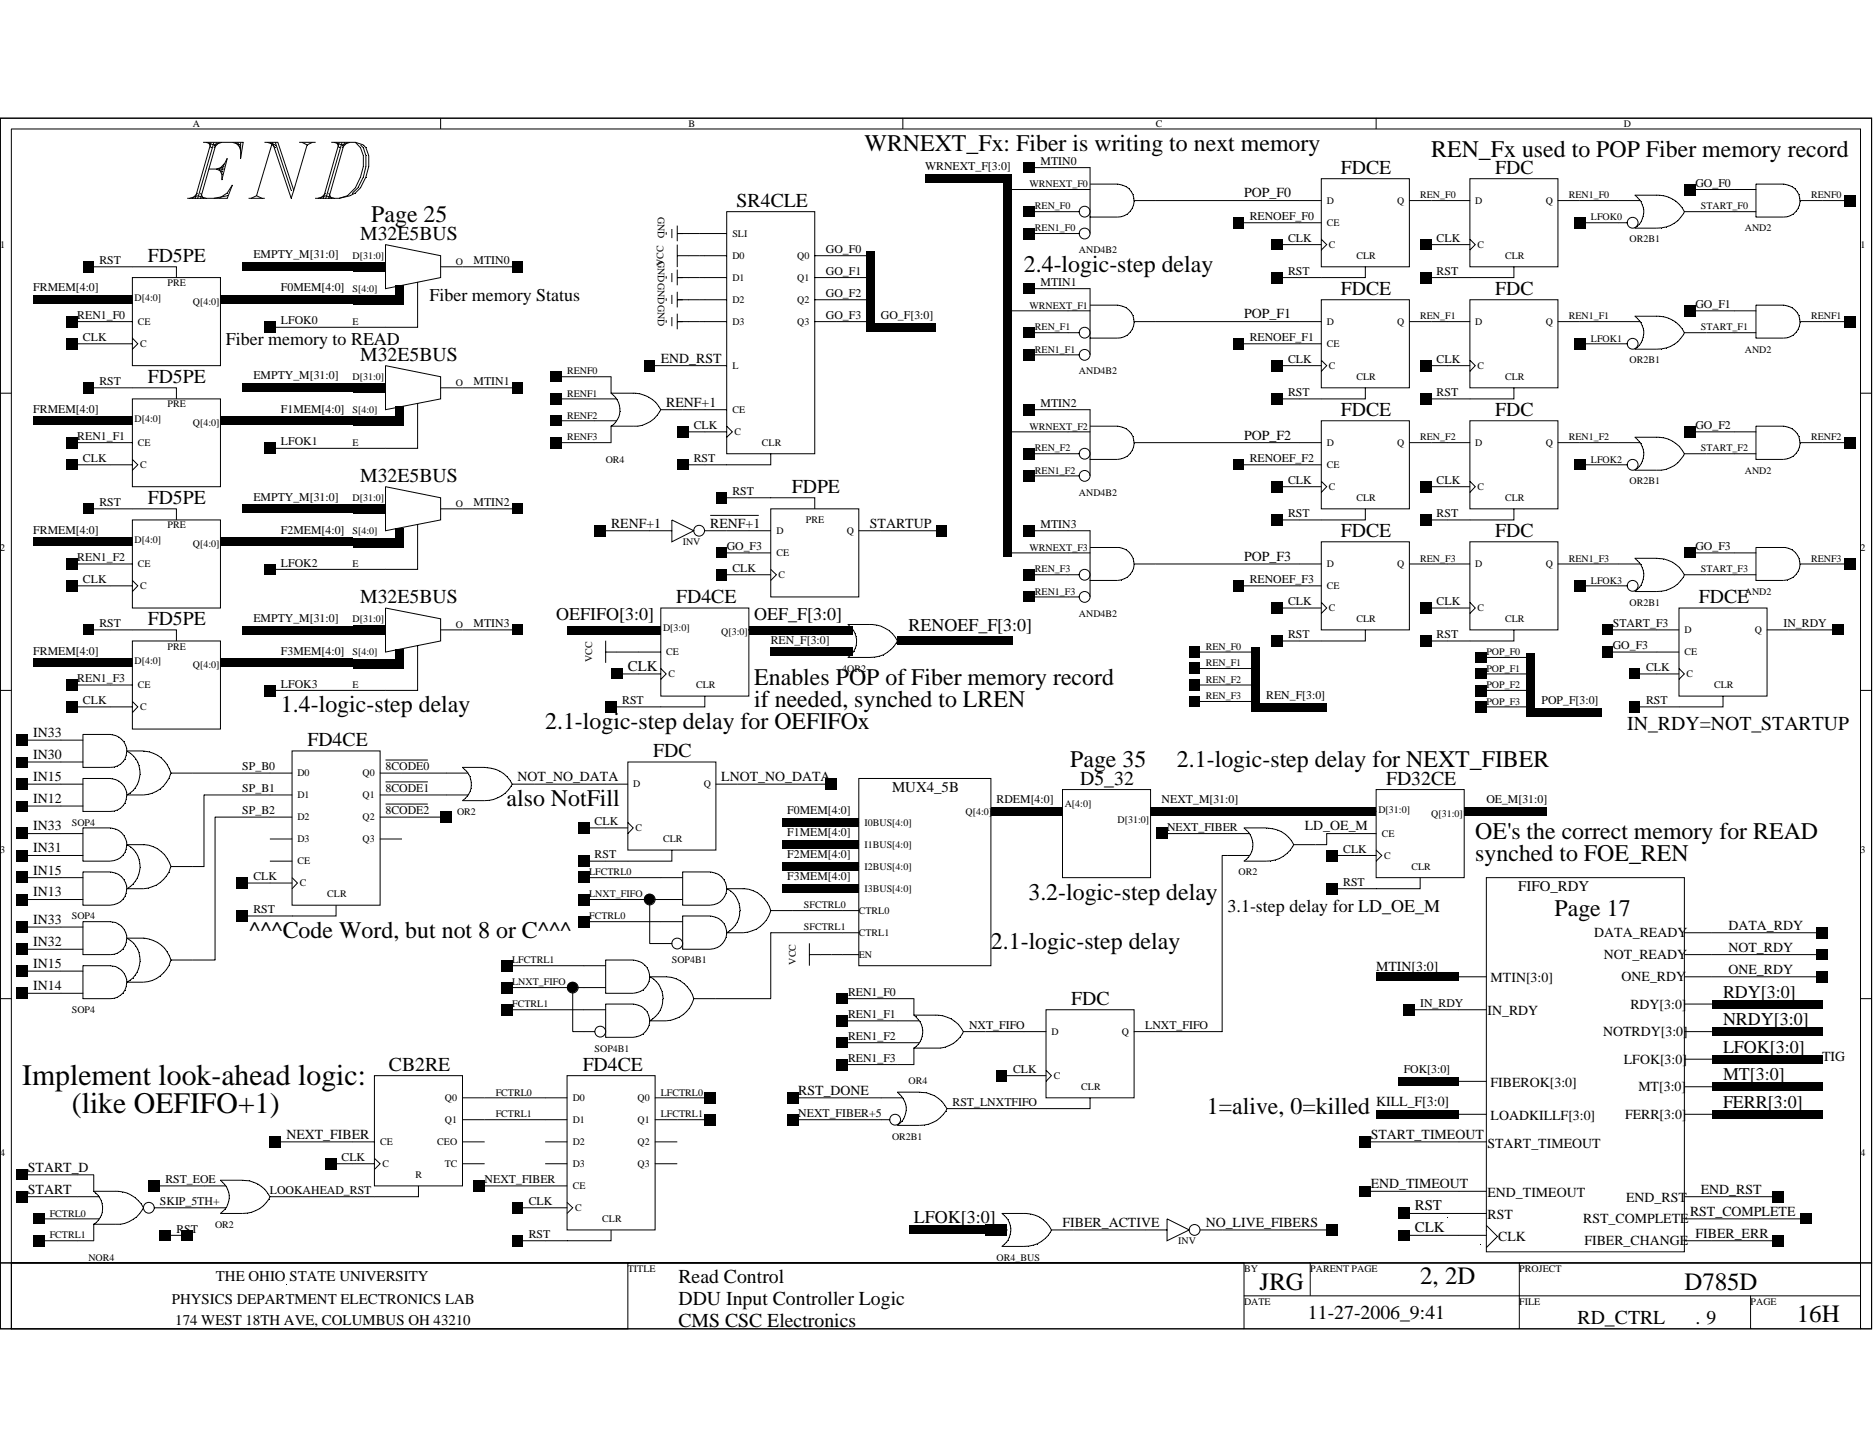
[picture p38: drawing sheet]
<svg xmlns="http://www.w3.org/2000/svg" width="279mm" height="216mm" viewBox="0 0 279 216" stroke-linecap="round" stroke-linejoin="round" font-family="sans-serif">
<defs><g id="words">
<g font-size="4.4">
<text x="3.3" y="161.7">Implement look-ahead logic:</text>
<text x="10.7" y="165.8">(like OEFIFO+1)</text>
</g>
<g font-size="3.7">
<text x="211.6" y="191.4">2, 2D</text>
<text x="187.7" y="192.2">JRG</text>
<text x="251" y="192.2">D785D</text>
<text x="267.8" y="196.9">16H</text>
</g>
<g font-size="3.6">
<text x="128.8" y="22.5">WRNEXT_Fx: Fiber is writing to next memory</text>
<text x="213.3" y="23.3">REN_Fx used to POP Fiber memory record</text>
<text x="55.3" y="33.1">Page 25</text>
<text x="152.6" y="40.5">2.4-logic-step delay</text>
<text x="41.9" y="106.1">1.4-logic-step delay</text>
<text x="112.4" y="105.3">if needed, synched to LREN</text>
<text x="112.4" y="102">Enables POP of Fiber memory record</text>
<text x="81.2" y="108.6">2.1-logic-step delay for OEFIFOx</text>
<text x="159.5" y="114.3">Page 35</text>
<text x="175.4" y="114.3">2.1-logic-step delay for NEXT_FIBER</text>
<text x="75.5" y="120.1">also NotFill</text>
<text x="219.8" y="125">OE's the correct memory for READ</text>
<text x="219.8" y="128.3">synched to FOE_REN</text>
<text x="153.2" y="134">3.2-logic-step delay</text>
<text x="231.6" y="136.5">Page 17</text>
<text x="37.1" y="139.7">^^^Code Word, but not 8 or C^^^</text>
<text x="147.7" y="141.4">2.1-logic-step delay</text>
<text x="179.8" y="166">1=alive, 0=killed</text>
</g>
<g font-size="2.9">
<text x="199.8" y="26">FDCE</text>
<text x="222.8" y="26">FDC</text>
<text x="53.7" y="35.8">M32E5BUS</text>
<text x="109.8" y="30.9">SR4CLE</text>
<text x="22" y="39.1">FD5PE</text>
<text x="199.8" y="44">FDCE</text>
<text x="222.8" y="44">FDC</text>
<text x="53.7" y="53.8">M32E5BUS</text>
<text x="22" y="57.1">FD5PE</text>
<text x="199.8" y="62">FDCE</text>
<text x="222.8" y="62">FDC</text>
<text x="53.7" y="71.8">M32E5BUS</text>
<text x="22" y="75.1">FD5PE</text>
<text x="118" y="73.5">FDPE</text>
<text x="199.8" y="80.1">FDCE</text>
<text x="222.8" y="80.1">FDC</text>
<text x="53.7" y="89.9">M32E5BUS</text>
<text x="100.8" y="89.9">FD4CE</text>
<text x="253.2" y="89.9">FDCE</text>
<text x="22" y="93.2">FD5PE</text>
<text x="45.8" y="111.2">FD4CE</text>
<text x="97.3" y="112.9">FDC</text>
<text x="242.5" y="108.8">IN_RDY=NOT_STARTUP</text>
<text x="161" y="117">D5_32</text>
<text x="206.5" y="117">FD32CE</text>
<text x="159.6" y="149.8">FDC</text>
<text x="58" y="159.6">CB2RE</text>
<text x="86.8" y="159.6">FD4CE</text>
<text x="101.1" y="191.1">Read Control</text>
<text x="101.1" y="194.4">DDU Input Controller Logic</text>
<text x="101.1" y="197.7">CMS CSC Electronics</text>
<text x="194.9" y="196.5">11-27-2006_9:41</text>
<text x="235.1" y="197.3">RD_CTRL</text>
<text x="252.6" y="197.3">. 9</text>
</g>
<g font-size="2.7">
<text x="64" y="44.8">Fiber memory Status</text>
<text x="33.7" y="51.4">Fiber memory to READ</text>
<text x="82.9" y="92.4">OEFIFO[3:0]</text>
<text x="112.4" y="92.4">OEF_F[3:0]</text>
<text x="135.4" y="94">RENOEF_F[3:0]</text>
<text x="182.9" y="135.8">3.1-step delay for LD_OE_M</text>
<text x="256.8" y="148.7">RDY[3:0]</text>
<text x="256.8" y="152.8">NRDY[3:0]</text>
<text x="256.8" y="156.8">LFOK[3:0]</text>
<text x="256.8" y="161">MT[3:0]</text>
<text x="256.8" y="165.1">FERR[3:0]</text>
<text x="136.2" y="182.3">LFOK[3:0]</text>
</g>
<g font-size="2.2">
<text x="93.6" y="99.9">CLK</text>
<text x="132.9" y="117.9">MUX4_5B</text>
<text x="226.2" y="132.7">FIFO_RDY</text>
<text x="210.8" y="180.3">RST</text>
<text x="210.8" y="183.6">CLK</text>
<text x="32.2" y="190.9">THE OHIO STATE UNIVERSITY</text>
<text x="25.6" y="194.2">PHYSICS DEPARTMENT ELECTRONICS LAB</text>
<text x="26.1" y="197.5">174 WEST 18TH AVE, COLUMBUS OH 43210</text>
</g>
<g font-size="2.1">
<text x="185.4" y="29.4">POP_F0</text>
<text x="185.4" y="47.5">POP_F1</text>
<text x="98.5" y="54">END_RST</text>
<text x="99.3" y="60.6">RENF+1</text>
<text x="185.4" y="65.5">POP_F2</text>
<text x="91.1" y="78.6">RENF+1</text>
<text x="105.8" y="78.6">RENF+1</text>
<text x="129.6" y="78.6">STARTUP</text>
<text x="185.4" y="83.6">POP_F3</text>
<text x="5" y="113.1">IN30</text>
<text x="5" y="109.8">IN33</text>
<text x="5" y="119.6">IN12</text>
<text x="5" y="116.4">IN15</text>
<text x="77.1" y="116.4">NOT_NO_DATA</text>
<text x="107.5" y="116.4">LNOT_NO_DATA</text>
<text x="5" y="123.7">IN33</text>
<text x="194.4" y="123.7">LD_OE_M</text>
<text x="5" y="130.3">IN15</text>
<text x="5" y="127">IN31</text>
<text x="5" y="133.6">IN13</text>
<text x="5" y="137.7">IN33</text>
<text x="5" y="141">IN32</text>
<text x="237.6" y="139.7">DATA_READY</text>
<text x="239" y="142.9">NOT_READY</text>
<text x="257.6" y="141.8">NOT_RDY</text>
<text x="257.6" y="138.5">DATA_RDY</text>
<text x="5" y="144.2">IN15</text>
<text x="5" y="147.5">IN14</text>
<text x="205.1" y="144.7">MTIN[3:0]</text>
<text x="222.1" y="146.4">MTIN[3:0]</text>
<text x="241.6" y="146.2">ONE_RDY</text>
<text x="257.6" y="145.1">ONE_RDY</text>
<text x="221.7" y="151.3">IN_RDY</text>
<text x="238.9" y="154.4">NOTRDY[3:0]</text>
<text x="243" y="150.3">RDY[3:0]</text>
<text x="222.1" y="162">FIBEROK[3:0]</text>
<text x="242" y="158.5">LFOK[3:0]</text>
<text x="271.5" y="158.2">TIG</text>
<text x="119" y="163.1">RST_DONE</text>
<text x="205.1" y="164.7">KILL_F[3:0]</text>
<text x="222.1" y="166.9">LOADKILLF[3:0]</text>
<text x="242.1" y="166.7">FERR[3:0]</text>
<text x="244.1" y="162.6">MT[3:0]</text>
<text x="42.7" y="169.7">NEXT_FIBER</text>
<text x="204.3" y="169.7">START_TIMEOUT</text>
<text x="221.7" y="171">START_TIMEOUT</text>
<text x="4.1" y="177.8">START</text>
<text x="4.1" y="174.6">START_D</text>
<text x="204.3" y="177">END_TIMEOUT</text>
<text x="221.7" y="178.4">END_TIMEOUT</text>
<text x="242.3" y="179">END_RST</text>
<text x="253.4" y="177.8">END_RST</text>
<text x="158.3" y="182.8">FIBER_ACTIVE</text>
<text x="179.7" y="182.8">NO_LIVE_FIBERS</text>
<text x="221.7" y="181.7">RST</text>
<text x="223.3" y="184.9">CLK</text>
<text x="235.9" y="182.3">RST_COMPLETE</text>
<text x="236.1" y="185.5">FIBER_CHANGE</text>
<text x="251.8" y="181.1">RST_COMPLETE</text>
<text x="252.6" y="184.4">FIBER_ERR</text>
</g>
<g font-size="1.8">
<text x="137.8" y="25.4">WRNEXT_F[3:0]</text>
<text x="155.1" y="24.6">MTIN0</text>
<text x="252.6" y="27.8">GO_F0</text>
<text x="186.2" y="32.8">RENOEF_F0</text>
<text x="14.8" y="39.3">RST</text>
<text x="37.8" y="38.5">EMPTY_M[31:0]</text>
<text x="70.6" y="39.3">MTIN0</text>
<text x="123.1" y="37.7">GO_F0</text>
<text x="123.1" y="40.9">GO_F1</text>
<text x="191.9" y="40.9">RST</text>
<text x="191.9" y="36">CLK</text>
<text x="214.1" y="40.9">RST</text>
<text x="214.1" y="36">CLK</text>
<text x="5" y="43.4">FRMEM[4:0]</text>
<text x="11.5" y="47.5">REN1_F0</text>
<text x="41.9" y="43.4">F0MEM[4:0]</text>
<text x="123.1" y="44.2">GO_F2</text>
<text x="123.1" y="47.5">GO_F3</text>
<text x="131.3" y="47.5">GO_F[3:0]</text>
<text x="155.1" y="42.6">MTIN1</text>
<text x="252.6" y="45.9">GO_F1</text>
<text x="12.4" y="50.8">CLK</text>
<text x="41.9" y="48.3">LFOK0</text>
<text x="186.2" y="50.8">RENOEF_F1</text>
<text x="14.8" y="57.4">RST</text>
<text x="37.8" y="56.5">EMPTY_M[31:0]</text>
<text x="70.6" y="57.4">MTIN1</text>
<text x="191.9" y="54.1">CLK</text>
<text x="191.9" y="59">RST</text>
<text x="214.1" y="59">RST</text>
<text x="214.1" y="54.1">CLK</text>
<text x="5" y="61.5">FRMEM[4:0]</text>
<text x="11.5" y="65.5">REN1_F1</text>
<text x="41.9" y="61.5">F1MEM[4:0]</text>
<text x="103.4" y="63.9">CLK</text>
<text x="155.1" y="60.6">MTIN2</text>
<text x="252.6" y="63.9">GO_F2</text>
<text x="12.4" y="68.8">CLK</text>
<text x="41.9" y="66.4">LFOK1</text>
<text x="103.4" y="68.8">RST</text>
<text x="186.2" y="68.8">RENOEF_F2</text>
<text x="14.8" y="75.4">RST</text>
<text x="37.8" y="74.6">EMPTY_M[31:0]</text>
<text x="70.6" y="75.4">MTIN2</text>
<text x="109.1" y="73.7">RST</text>
<text x="191.9" y="72.1">CLK</text>
<text x="191.9" y="77">RST</text>
<text x="214.1" y="77">RST</text>
<text x="214.1" y="72.1">CLK</text>
<text x="5" y="79.5">FRMEM[4:0]</text>
<text x="11.5" y="83.6">REN1_F2</text>
<text x="41.9" y="79.5">F2MEM[4:0]</text>
<text x="108.3" y="82">GO_F3</text>
<text x="155.1" y="78.7">MTIN3</text>
<text x="252.6" y="82">GO_F3</text>
<text x="12.4" y="86.9">CLK</text>
<text x="41.9" y="84.4">LFOK2</text>
<text x="109.1" y="85.2">CLK</text>
<text x="186.2" y="86.9">RENOEF_F3</text>
<text x="14.8" y="93.4">RST</text>
<text x="37.8" y="92.6">EMPTY_M[31:0]</text>
<text x="70.6" y="93.4">MTIN3</text>
<text x="114.9" y="95.9">REN_F[3:0]</text>
<text x="191.9" y="90.2">CLK</text>
<text x="191.9" y="95.1">RST</text>
<text x="214.1" y="90.2">CLK</text>
<text x="214.1" y="95.1">RST</text>
<text x="240.3" y="93.4">START_F3</text>
<text x="265.8" y="93.4">IN_RDY</text>
<text x="5" y="97.5">FRMEM[4:0]</text>
<text x="11.5" y="101.6">REN1_F3</text>
<text x="41.9" y="97.5">F3MEM[4:0]</text>
<text x="240.3" y="96.7">GO_F3</text>
<text x="245.3" y="100">CLK</text>
<text x="12.4" y="104.9">CLK</text>
<text x="41.9" y="102.4">LFOK3</text>
<text x="92.7" y="104.9">RST</text>
<text x="188.7" y="104.1">REN_F[3:0]</text>
<text x="229.7" y="104.9">POP_F[3:0]</text>
<text x="245.3" y="104.9">RST</text>
<text x="36.1" y="118">SP_B1</text>
<text x="36.1" y="114.8">SP_B0</text>
<text x="57.4" y="114.8">8CODE0</text>
<text x="57.4" y="118">8CODE1</text>
<text x="148.5" y="119.7">RDEM[4:0]</text>
<text x="173.1" y="119.7">NEXT_M[31:0]</text>
<text x="221.5" y="119.7">OE_M[31:0]</text>
<text x="36.1" y="121.3">SP_B2</text>
<text x="57.4" y="121.3">8CODE2</text>
<text x="88.6" y="122.9">CLK</text>
<text x="117.3" y="121.3">F0MEM[4:0]</text>
<text x="117.3" y="124.6">F1MEM[4:0]</text>
<text x="173.9" y="123.8">NEXT_FIBER</text>
<text x="37.8" y="131.1">CLK</text>
<text x="88.6" y="127.9">RST</text>
<text x="117.3" y="127.9">F2MEM[4:0]</text>
<text x="117.3" y="131.1">F3MEM[4:0]</text>
<text x="200.2" y="132">RST</text>
<text x="200.2" y="127">CLK</text>
<text x="37.8" y="136.1">RST</text>
<text x="126.4" y="148.4">REN1_F0</text>
<text x="126.4" y="151.7">REN1_F1</text>
<text x="126.4" y="154.9">REN1_F2</text>
<text x="144.4" y="153.3">NXT_FIFO</text>
<text x="170.6" y="153.3">LNXT_FIFO</text>
<text x="211.6" y="150">IN_RDY</text>
<text x="126.4" y="158.2">REN1_F3</text>
<text x="151" y="159.9">CLK</text>
<text x="209.2" y="159.9">FOK[3:0]</text>
<text x="119" y="166.4">NEXT_FIBER+5</text>
<text x="141.9" y="164.8">RST_LNXTFIFO</text>
<text x="50.9" y="173">CLK</text>
<text x="23.8" y="179.5">SKIP_5TH+</text>
<text x="24.6" y="176.3">RST_EOE</text>
<text x="40.2" y="177.9">LOOKAHEAD_RST</text>
<text x="72.2" y="176.3">NEXT_FIBER</text>
<text x="78.8" y="179.5">CLK</text>
<text x="26.3" y="183.6">RST</text>
<text x="78.8" y="184.4">RST</text>
</g>
<g font-size="1.5">
<text x="28.7" y="18.9">A</text>
<text x="102.6" y="18.9">B</text>
<text x="172.3" y="18.9">C</text>
<text x="242" y="18.9">D</text>
<text x="153.4" y="27.9">WRNEXT_F0</text>
<text x="211.6" y="29.5">REN_F0</text>
<text x="233.8" y="29.5">REN1_F0</text>
<text x="269.9" y="29.5">RENF0</text>
<text x="98" y="32.3" transform="rotate(90 98 32.3)">GND</text>
<text x="109.1" y="35.3">SLI</text>
<text x="154.2" y="34.5">REN1_F0</text>
<text x="154.2" y="31.2">REN_F0</text>
<text x="197.7" y="33.7">CE</text>
<text x="197.7" y="30.4">D</text>
<text x="208.2" y="30.4">Q</text>
<text x="219.8" y="30.4">D</text>
<text x="230.3" y="30.4">Q</text>
<text x="237.1" y="32.9">LFOK0</text>
<text x="253.4" y="31.2">START_F0</text>
<text x="260" y="34.5">AND2</text>
<text x="0" y="36.9">1</text>
<text x="52.5" y="38.6">D[31:0]</text>
<text x="67.9" y="39.4">O</text>
<text x="98" y="38.9" transform="rotate(90 98 38.9)">GNDGNDGND</text>
<text x="98.9" y="39.6" transform="rotate(-90 98.9 39.6)">VCC</text>
<text x="109.1" y="38.6">D0</text>
<text x="109.1" y="41.9">D1</text>
<text x="118.8" y="38.6">Q0</text>
<text x="118.8" y="41.9">Q1</text>
<text x="160.8" y="37.8">AND4B2</text>
<text x="198" y="36.9">C</text>
<text x="202.1" y="38.6">CLR</text>
<text x="220.2" y="36.9">C</text>
<text x="224.3" y="38.6">CLR</text>
<text x="242.8" y="36.1">OR2B1</text>
<text x="277.2" y="36.9">1</text>
<text x="20.1" y="44.8">D[4:0]</text>
<text x="25" y="42.7">PRE</text>
<text x="28.7" y="45.5">Q[4:0]</text>
<text x="52.5" y="43.5">S[4:0]</text>
<text x="109.1" y="45.1">D2</text>
<text x="118.8" y="45.1">Q2</text>
<text x="153.4" y="46">WRNEXT_F1</text>
<text x="211.6" y="47.6">REN_F1</text>
<text x="233.8" y="47.6">REN1_F1</text>
<text x="269.9" y="47.6">RENF1</text>
<text x="20.5" y="48.4">CE</text>
<text x="20.9" y="51.7">C</text>
<text x="52.5" y="48.4">E</text>
<text x="109.1" y="48.4">D3</text>
<text x="118.8" y="48.4">Q3</text>
<text x="154.2" y="49.2">REN_F1</text>
<text x="154.2" y="52.5">REN1_F1</text>
<text x="197.7" y="51.7">CE</text>
<text x="197.7" y="48.4">D</text>
<text x="208.2" y="48.4">Q</text>
<text x="219.8" y="48.4">D</text>
<text x="230.3" y="48.4">Q</text>
<text x="237.1" y="50.9">LFOK1</text>
<text x="253.4" y="49.2">START_F1</text>
<text x="260" y="52.5">AND2</text>
<text x="52.5" y="56.6">D[31:0]</text>
<text x="67.9" y="57.4">O</text>
<text x="84.5" y="55.8">RENF0</text>
<text x="84.5" y="59.1">RENF1</text>
<text x="109.1" y="55">L</text>
<text x="160.8" y="55.8">AND4B2</text>
<text x="198" y="55">C</text>
<text x="202.1" y="56.6">CLR</text>
<text x="220.2" y="55">C</text>
<text x="224.3" y="56.6">CLR</text>
<text x="242.8" y="54.1">OR2B1</text>
<text x="20.1" y="62.9">D[4:0]</text>
<text x="25" y="60.7">PRE</text>
<text x="28.7" y="63.5">Q[4:0]</text>
<text x="52.5" y="61.6">S[4:0]</text>
<text x="84.5" y="62.4">RENF2</text>
<text x="84.5" y="65.6">RENF3</text>
<text x="109.1" y="61.6">CE</text>
<text x="109.4" y="64.8">C</text>
<text x="153.4" y="64">WRNEXT_F2</text>
<text x="211.6" y="65.6">REN_F2</text>
<text x="233.8" y="65.6">REN1_F2</text>
<text x="269.9" y="65.6">RENF2</text>
<text x="20.5" y="66.5">CE</text>
<text x="20.9" y="69.7">C</text>
<text x="52.5" y="66.5">E</text>
<text x="90.3" y="68.9">OR4</text>
<text x="113.5" y="66.5">CLR</text>
<text x="154.2" y="67.3">REN_F2</text>
<text x="154.2" y="70.6">REN1_F2</text>
<text x="197.7" y="69.7">CE</text>
<text x="197.7" y="66.5">D</text>
<text x="208.2" y="66.5">Q</text>
<text x="219.8" y="66.5">D</text>
<text x="230.3" y="66.5">Q</text>
<text x="237.1" y="68.9">LFOK2</text>
<text x="253.4" y="67.3">START_F2</text>
<text x="260" y="70.6">AND2</text>
<text x="52.5" y="74.7">D[31:0]</text>
<text x="67.9" y="75.5">O</text>
<text x="120.1" y="77.9">PRE</text>
<text x="160.8" y="73.8">AND4B2</text>
<text x="198" y="73">C</text>
<text x="202.1" y="74.7">CLR</text>
<text x="220.2" y="73">C</text>
<text x="224.3" y="74.7">CLR</text>
<text x="242.8" y="72.2">OR2B1</text>
<text x="0" y="82">2</text>
<text x="20.1" y="80.9">D[4:0]</text>
<text x="25" y="78.7">PRE</text>
<text x="28.7" y="81.5">Q[4:0]</text>
<text x="52.5" y="79.6">S[4:0]</text>
<text x="101.7" y="81.2">INV</text>
<text x="115.7" y="79.6">D</text>
<text x="115.7" y="82.8">CE</text>
<text x="126.2" y="79.6">Q</text>
<text x="153.4" y="82">WRNEXT_F3</text>
<text x="211.6" y="83.7">REN_F3</text>
<text x="233.8" y="83.7">REN1_F3</text>
<text x="269.9" y="83.7">RENF3</text>
<text x="277.2" y="82">2</text>
<text x="20.5" y="84.5">CE</text>
<text x="20.9" y="87.8">C</text>
<text x="52.5" y="84.5">E</text>
<text x="116" y="86.1">C</text>
<text x="154.2" y="85.3">REN_F3</text>
<text x="154.2" y="88.6">REN1_F3</text>
<text x="197.7" y="87.8">CE</text>
<text x="197.7" y="84.5">D</text>
<text x="208.2" y="84.5">Q</text>
<text x="219.8" y="84.5">D</text>
<text x="230.3" y="84.5">Q</text>
<text x="237.1" y="87">LFOK3</text>
<text x="253.4" y="85.3">START_F3</text>
<text x="260" y="88.6">AND2</text>
<text x="52.5" y="92.7">D[31:0]</text>
<text x="67.9" y="93.5">O</text>
<text x="98.8" y="94">D[3:0]</text>
<text x="107.5" y="94.7">Q[3:0]</text>
<text x="160.8" y="91.9">AND4B2</text>
<text x="198" y="91.1">C</text>
<text x="202.1" y="92.7">CLR</text>
<text x="220.2" y="91.1">C</text>
<text x="224.3" y="92.7">CLR</text>
<text x="242.8" y="90.3">OR2B1</text>
<text x="251" y="94.3">D</text>
<text x="261.5" y="94.3">Q</text>
<text x="20.1" y="98.9">D[4:0]</text>
<text x="25" y="96.8">PRE</text>
<text x="28.7" y="99.6">Q[4:0]</text>
<text x="52.5" y="97.6">S[4:0]</text>
<text x="88.2" y="98.6" transform="rotate(-90 88.2 98.6)">VCC</text>
<text x="99.3" y="97.6">CE</text>
<text x="99.6" y="100.9">C</text>
<text x="125.5" y="100.1">4OR2</text>
<text x="179.7" y="96.8">REN_F0</text>
<text x="179.7" y="101.7">REN_F2</text>
<text x="179.7" y="99.3">REN_F1</text>
<text x="221.5" y="100.1">POP_F1</text>
<text x="221.5" y="97.6">POP_F0</text>
<text x="251" y="97.6">CE</text>
<text x="251.3" y="100.9">C</text>
<text x="20.5" y="102.5">CE</text>
<text x="20.9" y="105.8">C</text>
<text x="52.5" y="102.5">E</text>
<text x="103.7" y="102.5">CLR</text>
<text x="179.7" y="104.2">REN_F3</text>
<text x="221.5" y="105">POP_F3</text>
<text x="221.5" y="102.5">POP_F2</text>
<text x="255.4" y="102.5">CLR</text>
<text x="44.3" y="115.7">D0</text>
<text x="44.3" y="119">D1</text>
<text x="54" y="119">Q1</text>
<text x="54" y="115.7">Q0</text>
<text x="94.4" y="117.3">D</text>
<text x="104.9" y="117.3">Q</text>
<text x="10.7" y="123">SOP4</text>
<text x="44.3" y="125.5">D3</text>
<text x="44.3" y="122.2">D2</text>
<text x="54" y="122.2">Q2</text>
<text x="54" y="125.5">Q3</text>
<text x="68.1" y="121.4">OR2</text>
<text x="94.7" y="123.9">C</text>
<text x="98.8" y="125.5">CLR</text>
<text x="128.8" y="123">I0BUS[4:0]</text>
<text x="143.9" y="121.4">Q[4:0]</text>
<text x="158.7" y="120.3">A[4:0]</text>
<text x="166.5" y="122.6">D[31:0]</text>
<text x="205.4" y="121.1">D[31:0]</text>
<text x="205.9" y="124.7">CE</text>
<text x="213.3" y="121.8">Q[31:0]</text>
<text x="0" y="127.1">3</text>
<text x="44.3" y="128.8">CE</text>
<text x="87.8" y="130.4">LFCTRL0</text>
<text x="128.8" y="126.3">I1BUS[4:0]</text>
<text x="128.8" y="129.6">I2BUS[4:0]</text>
<text x="184.6" y="130.4">OR2</text>
<text x="206.2" y="128">C</text>
<text x="210.3" y="129.6">CLR</text>
<text x="277.2" y="127.1">3</text>
<text x="10.7" y="137">SOP4</text>
<text x="44.7" y="132.1">C</text>
<text x="48.8" y="133.7">CLR</text>
<text x="87.8" y="137">FCTRL0</text>
<text x="87.8" y="133.7">LNXT_FIFO</text>
<text x="119.8" y="135.3">SFCTRL0</text>
<text x="128" y="136.1">CTRL0</text>
<text x="128.8" y="132.9">I3BUS[4:0]</text>
<text x="76.3" y="143.6">LFCTRL1</text>
<text x="100.1" y="143.6">SOP4B1</text>
<text x="118.6" y="143.7" transform="rotate(-90 118.6 143.7)">VCC</text>
<text x="119.8" y="138.6">SFCTRL1</text>
<text x="128" y="139.4">CTRL1</text>
<text x="128" y="142.7">EN</text>
<text x="76.3" y="146.8">LNXT_FIFO</text>
<text x="10.7" y="150.9">SOP4</text>
<text x="76.3" y="150.1">FCTRL1</text>
<text x="156.7" y="154.2">D</text>
<text x="167.2" y="154.2">Q</text>
<text x="88.6" y="156.7">SOP4B1</text>
<text x="135.4" y="161.6">OR4</text>
<text x="157" y="160.8">C</text>
<text x="66.3" y="167.3">Q1</text>
<text x="66.3" y="164">Q0</text>
<text x="73.9" y="166.5">FCTRL1</text>
<text x="73.9" y="163.2">FCTRL0</text>
<text x="85.3" y="164">D0</text>
<text x="85.3" y="167.3">D1</text>
<text x="95" y="167.3">Q1</text>
<text x="95" y="164">Q0</text>
<text x="98.5" y="166.5">LFCTRL1</text>
<text x="98.5" y="163.2">LFCTRL0</text>
<text x="161.1" y="162.4">CLR</text>
<text x="0" y="172.3">4</text>
<text x="56.6" y="170.6">CE</text>
<text x="57" y="173.9">C</text>
<text x="65.2" y="170.6">CEO</text>
<text x="66.3" y="173.9">TC</text>
<text x="85.3" y="173.9">D3</text>
<text x="85.3" y="170.6">D2</text>
<text x="95" y="170.6">Q2</text>
<text x="95" y="173.9">Q3</text>
<text x="132.9" y="169.8">OR2B1</text>
<text x="277.2" y="172.3">4</text>
<text x="61.9" y="175.5">R</text>
<text x="85.3" y="177.2">CE</text>
<text x="7.4" y="184.5">FCTRL1</text>
<text x="7.4" y="181.3">FCTRL0</text>
<text x="32" y="182.9">OR2</text>
<text x="85.7" y="180.5">C</text>
<text x="89.7" y="182.1">CLR</text>
<text x="175.6" y="185.4">INV</text>
<text x="13.2" y="187.8">NOR4</text>
<text x="93.6" y="189.5">TITLE</text>
<text x="148.5" y="187.8">OR4_BUS</text>
<text x="185.4" y="189.5">BY</text>
<text x="195.2" y="189.5">PARENT PAGE</text>
<text x="226.4" y="189.5">PROJECT</text>
<text x="185.4" y="194.4">DATE</text>
<text x="226.4" y="194.4">FILE</text>
<text x="260.9" y="194.4">PAGE</text>
</g>
</g></defs>
<g fill="none" stroke="#000" stroke-width=".15">
<path d="M0 17.6h278.9v180.4h-278.9zM0 17.6h278.9v170.6h-278.9zM1.7 19.2h275.5M1.7 19.2v169M65.7 17.6v1.6M134.5 17.6v1.6M205.1 17.6v1.6M277.2 19.2v178.8h-275.5M13.2 39.8h6.6M19.7 39.8h6.6v1.6M27.9 29.5h6M28.3 29.5l1.2-.3 1.2 .3"/>
<path d="M29.5 28.7l-.8 .8M29.9 28.7l.4 .8M30.3 21.2h6M30.7 21.2l1.2 .4 1.2-.4M31.1 21.2l.4 .8M31.1 25.2h2.4M31.5 21.2l-2.4 8.3M31.9 21.2l-2.4 8.3M32.3 21.2l-2.4 8.3M32.7 29.5l1.2-.8 .7-1.1-.7 1.9M32.7 21.2l-.8 .8M33.1 26.8l.8-3.2-.8 1.6v1.6"/>
<path d="M33.4 24.8l-1.1 .4 .8 .4M33.4 24.4l-.7 .8 .4 .8M33.9 29.2l-2 .3M34.6 21.2l1.3 .4M35.1 21.2l.8 .8M35.4 21.2l.5 1.2M35.9 21.2v2.4M36.2 21.2l-.3 2.4M37 29.5h2.5M38.2 29.2l.8 .3M38.2 29.2l-.8 .3M39.4 21.2h2"/>
<path d="M39.8 21.2l1.2 .4M40.2 21.2l.8 .8M41 21.2l2.4 7.2M41.4 21.2l2.4 7.2M43.8 28.4l-.4 1.1-2.8-8.3-2.4 8M44.6 21.2h2.4M45 21.2l.8 .4M45.8 21.6l-2 6.8M46.6 21.2l-.8 .4M46.9 29.5h3.6M47.4 29.5l1.2-.3 1.2 .3M48.6 28.7l-.8 .8"/>
<path d="M49 28.7l.4 .8M49.4 21.2h3.6M49.8 21.2l1.2 .4 1.2-.4M50.2 21.2l.3 .8M50.5 21.2l-2.3 8.3M51 21.2l-2.4 8.3M51.4 21.2l-2.4 8.3M51.8 21.2l-.8 .8M52.5 39.8h5M53.7 21.6l.4 .4 .4 1.2v1.6M54.1 24.8v-1.6l-.4-1.2-.7-.8 1.1 .4 .4 .4 .4 1.2v1.6M54.1 24.8l-.4 1.6-.7 1.6-1.2 1.2-1.3 .3"/>
<path d="M54.5 24.8l-.4 1.6-.8 1.6-.8 .7M54.9 24.8l-.4 1.6a4.1 4.1 0 0 1-4 3.1M57.4 36.4l8.3 1.7v3.3l-8.3 1.6zM65.6 39.8h11.6M99.3 34.6v.4M100.1 34.1v1.4M100.9 38.1h7.4M100.9 34.8h7.4M100.9 33.6v2.3M100.9 36.4v3.4M108.3 31.5h13.1v36.1h-13.1zM121.4 38.1h8.3"/>
<path d="M150.1 28.2h12.4M153.4 34.8h7.4M153.4 31.5h7.4M153.4 25h9.1M162.4 27.4h4.2M162.4 24.9v9.9M166.5 27.4a2.46 2.46 0 0 1 2.5 2.5 2.46 2.46 0 0 1-2.5 2.4h-4.1M169 29.9h27.9M184.6 33.2h12.3M190.3 36.4h6.6M196.9 35.6l.8 .8-.8 .9M196.9 26.6h13.1v13.2h-13.1z"/>
<path d="M203.5 39.8v1.6h-6.6M210 29.9h9.1M212.5 36.4h6.6M219 26.6h13.2v13.2h-13.2zM219 35.6l.8 .8-.8 .9M225.6 39.8v1.6h-6.6M232.1 29.9h12.4M235.4 33.2h7.1M243.6 29.1h3.6a4.4 4.4 0 0 1 3.8 2.4 4.4 4.4 0 0 1-4.1 2.5h-3.3M243.6 29.1a3 3 0 0 1 1.3 2.2M244.9 31.2a3.1 3.1 0 0 1-1.3 2.8M251 31.5h10.7"/>
<path d="M251.8 28.2h9.9M261.7 27.4v4.9M261.7 27.4h4.1M265.8 27.4a2.46 2.46 0 0 1 2.4 2.5 2.46 2.46 0 0 1-2.4 2.4h-4.2M268.2 29.9h7.5M0 58.6h1.7M10.7 47.9h9.1M10.7 51.2h9.1M13.2 57.8h6.6M16.4 44.7h3.4M19.7 59.4h13.2v13.1h-13.2zM19.7 41.4h13.2v13.1h-13.2z"/>
<path d="M19.7 57.8h6.6v1.6M19.7 50.4l.8 .8-.8 .8M32.8 44.7h3.3M40.2 48.8h17.3M52.5 44.7h5M52.5 57.8h5M57.4 54.5l8.3 1.6v3.3l-8.3 1.6zM62.2 42v6.8h-4.8M65.6 57.8h11.6M82.9 59.4h9M82.9 56.1h8.2M91 58.6h3.7a4.6 4.6 0 0 1 3.8 2.4 4.4 4.4 0 0 1-3.5 2.5"/>
<path d="M91.1 56.1v2.5M91.1 58.6a3.2 3.2 0 0 1 1.3 2.2M96.8 54.5h11.5M99.3 41.1v.4M99.3 44.4v.4M99.3 47.7v.4M100.1 40.7v1.3M100.1 43.9v1.4M100.1 47.2v1.4M100.9 47.9h7.4M100.9 44.7h7.4M100.9 41.4h7.4"/>
<path d="M100.9 40.2v2.3M100.9 43.5v2.3M100.9 46.7v2.4M121.4 47.9h8.3M121.4 44.7h8.3M121.4 41.4h8.3M150.1 46.3h12.4M153.4 49.6h7.4M153.4 52.9h7.4M153.4 43h9.1M162.4 45.5h4.2M162.4 43v9.9"/>
<path d="M166.5 45.5a2.46 2.46 0 0 1 2.5 2.4 2.46 2.46 0 0 1-2.5 2.5h-4.1M169 47.9h27.9M184.6 51.2h12.3M190.3 41.4h6.6M190.3 54.5h6.6M190.3 59.4h6.6M196.9 53.7l.8 .8-.8 .8M196.9 44.7h13.1v13.1h-13.1zM203.5 57.8v1.6h-6.6M210 47.9h9.1M212.5 41.4h6.6M212.5 54.5h6.6"/>
<path d="M212.5 59.4h6.6M219 44.7h13.2v13.1h-13.2zM219 53.7l.8 .8-.8 .8M225.6 57.8v1.6h-6.6M232.1 47.9h12.4M235.4 51.2h7.1M243.6 47.1h3.6a4.4 4.4 0 0 1 3.8 2.5 4.4 4.4 0 0 1-4.1 2.4h-3.3M243.6 47.1l.3 .3a3.1 3.1 0 0 1 1 1.9M244.9 49.3a3 3 0 0 1-1.3 2.7M251 49.6h10.7M251.8 46.3h9.9M261.7 45.4v5"/>
<path d="M261.7 45.5h4.1M265.8 45.5a2.46 2.46 0 0 1 2.4 2.4 2.46 2.46 0 0 1-2.4 2.5h-4.2M268.2 47.9h7.5M277.2 58.6h1.7M10.7 66h9.1M10.7 69.3h9.1M13.2 75.8h6.6M16.4 62.7h3.4M19.7 77.5h13.2v13.1h-13.2zM19.7 75.8h6.6v1.7M19.7 68.5l.8 .8-.8 .8M32.8 62.7h3.3"/>
<path d="M40.2 66.8h17.3M52.5 62.7h5M52.5 75.8h5M57.4 72.5l8.3 1.7v3.3l-8.3 1.6zM62.2 78.1v6.7h-4.8M62.2 60.1v6.7h-4.8M65.6 75.8h11.6M82.9 66h8.2M82.9 62.7h9M89.5 79.1h10.7M91 63.5h4.1M91.1 63.5v2.5"/>
<path d="M92.4 60.8a2.76 2.76 0 0 1-1.3 2.7M98.4 61h9.9M100.1 77.5l3.3 1.6-3.3 1.6zM101.7 64.3h6.6M101.7 69.3h6.6M105 79.1h9.9M105.8 76.8h7.3M107.5 74.2h7.4M108.3 63.5l.8 .8-.8 .9M114.9 75.8h13.1v13.1h-13.1zM114.9 67.6v1.7h-6.6M114.9 74.2h6.5v1.6"/>
<path d="M127.9 79.1h12.4M150.1 64.3h12.4M153.4 79.1h9.1M153.4 67.6h7.4M153.4 61h9.1M153.4 70.9h7.4M162.4 63.5h4.2M162.4 61v9.9M162.4 79v9.9M166.5 63.5a2.48 2.48 0 0 1 2.5 2.5 2.48 2.48 0 0 1-2.5 2.5h-4.1M169 66h27.9M184.6 69.3h12.3"/>
<path d="M190.3 72.5h6.6M190.3 77.5h6.6M196.9 71.7l.8 .8-.8 .9M196.9 62.7h13.1v13.1h-13.1zM203.5 75.8v1.7h-6.6M210 66h9.1M212.5 72.5h6.6M212.5 77.5h6.6M219 62.7h13.2v13.1h-13.2zM219 71.7l.8 .8-.8 .9M225.6 75.8v1.7h-6.6M232.1 66h12.4"/>
<path d="M235.4 69.3h7.1M243.6 70.1h4M243.6 65.2h3.6a4.4 4.4 0 0 1 3.8 2.4 4.2 4.2 0 0 1-3.4 2.5M243.6 65.2l.3 .2a3.1 3.1 0 0 1 1 2M244.9 67.4a2.99 2.99 0 0 1-1.3 2.7M251 67.6h10.7M251.8 64.3h9.9M261.7 63.5v5M261.7 63.5h4.1M265.8 63.5a2.48 2.48 0 0 1 2.4 2.5 2.48 2.48 0 0 1-2.4 2.5h-4.2M268.2 66h7.5M10.7 84h9.1"/>
<path d="M10.7 87.3h9.1M13.2 93.9h6.6M16.4 80.7h3.4M16.4 98.8h3.4M19.7 95.5h13.2v13.1h-13.2zM19.7 86.5l.8 .8-.8 .8M19.7 93.9h6.6v1.6M32.8 80.7h3.3M32.8 98.8h3.3M40.2 84.8h17.3M52.5 93.9h5M52.5 80.7h5"/>
<path d="M52.5 98.8h5M57.4 90.6l8.3 1.6v3.3l-8.3 1.7zM62.2 96.1v6.8h-4.8M65.6 93.9h11.6M90.3 97.2h8.2M90.3 95.5v3.3M95.2 93.9h3.3M98.5 90.6h13.1v13.1h-13.1zM98.5 99.6l.8 .8-.8 .8M107.5 82.4h7.4M107.5 85.6h7.4M111.5 93.9h3.4"/>
<path d="M114.9 84.8l.8 .8-.8 .9M123.9 97.2h3.1M123.9 93.9h3.1M126.3 93h3.7a4.6 4.6 0 0 1 3.7 2.5 4.5 4.5 0 0 1-4.1 2.5h-3.3M126.4 93a3.1 3.1 0 0 1 1.2 2.2M127.6 95.2a2.93 2.93 0 0 1-1.2 2.8M133.7 95.5h3.3M150.1 82.4h12.4M153.4 85.6h7.4M153.4 88.9h7.4M162.4 81.6h4.4a2.46 2.46 0 0 1 2.2 2.6 2.46 2.46 0 0 1-2.5 2.3h-4.1M169 84h27.9"/>
<path d="M178 97.2h9.1M178 99.6h9.1M184.6 87.3h12.3M190.3 95.5h6.6M190.3 90.6h6.6M196.9 89.7l.8 .9-.8 .8M196.9 80.7h13.1v13.2h-13.1zM203.5 93.9v1.6h-6.6M210 84h9.1M212.5 95.5h6.6M212.5 90.6h6.6M219 80.7h13.2v13.2h-13.2z"/>
<path d="M219 89.7l.8 .9-.8 .8M220.6 98h7.5M225.6 93.9v1.6h-6.6M232.1 84h12.4M235.4 87.3h7.1M239.5 97.2h10.7M239.5 93.9h10.7M243.6 83.2h3.3a4.4 4.4 0 0 1 4.1 2.4 4.3 4.3 0 0 1-4.1 2.5h-3.3M243.6 83.2a3.2 3.2 0 0 1 1.3 2.2M244.9 85.4a3.1 3.1 0 0 1-1.3 2.7M250.2 90.6h13.1v13.1h-13.1zM250.2 99.6l.8 .8-.8 .8"/>
<path d="M251 85.6h10.7M251.8 82.4h9.9M261.7 81.6h4.3a2.46 2.46 0 0 1 2.2 2.6 2.46 2.46 0 0 1-2.4 2.3h-4.2M261.7 81.5v5M263.3 93.9h10.7M268.2 84h7.5M0 102.9h1.7M3.3 116.8h9.1M3.3 110.3h9.1M3.3 113.5h9.1M10.7 105.3h9.1M10.7 102.1h9.1"/>
<path d="M12.4 109.4v4.9M12.4 116v4.9M12.4 109.4h4.1M12.4 116h4.1M16.4 116a2.59 2.59 0 0 1 2.5 2.1M16.4 109.4a2.59 2.59 0 0 1 2.5 2.1M18.9 111.9h2.5a4.5 4.5 0 0 1 4.1 3.3 4.5 4.5 0 0 1-4.1 3.2h-2.5M18.9 111.5a2.44 2.44 0 0 1-2.5 2.8h-4.1M18.9 118a2.44 2.44 0 0 1-2.5 2.9h-4.1M18.9 111.9a3.7 3.7 0 0 1 2 3.3M19.7 104.5l.8 .8-.8 .9M20.9 115.1a3.7 3.7 0 0 1-2 3.3"/>
<path d="M25.4 115.2h18.2M30.4 118.4h13.2M30.4 118.4v10.7M40.2 102.9h17.3M43.5 111.9h13.1v23h-13.1zM56.6 115.2h13.2M56.6 118.4h13.2M57.4 113.2h6.4M57.4 119.8h6.4M57.4 116.5h6.4M68.9 114.3h3.3a4.5 4.5 0 0 1 4.1 2.5 4.5 4.5 0 0 1-4.1 2.5h-3.3M68.9 114.3a3.2 3.2 0 0 1 1.3 2.3"/>
<path d="M70.2 116.5a2.86 2.86 0 0 1-1.3 2.8M76.3 116.8h17.3M91.1 105.3h7.4M91.9 100.4h6.6M93.6 113.5h13.1v13.2h-13.1zM105 103.7v1.6h-6.5M106.6 116.8h17.3M128 116h19.7v27.9h-19.7zM158.3 117.6h13.1v13.2h-13.1zM178 102.1h9.1M178 104.5h9.1M205.1 117.6h13.1v13.2h-13.1z"/>
<path d="M220.6 105.3h7.5M220.6 100.4h7.5M220.6 102.9h7.5M243.6 105.3h6.6M243.6 100.4h6.6M256.8 103.7v1.6h-6.6M277.2 102.9h1.7M3.3 127.5h9.1M3.3 134h9.1M3.3 138.1h9.1M3.3 120.1h9.1M3.3 124.2h9.1"/>
<path d="M3.3 130.8h9.1M12.4 123.4h4.1M12.4 137.3h4.1M12.4 129.9h4.1M12.4 123.3v5M12.4 129.9v5M12.4 137.3v4.9M16.4 129.9a2.58 2.58 0 0 1 2.5 2.1M16.4 123.4a2.58 2.58 0 0 1 2.5 2.1M16.4 137.3a2.59 2.59 0 0 1 2.5 2.1M18.9 125.4a2.49 2.49 0 0 1-2.5 2.9h-4.1M18.9 139.4a2.44 2.44 0 0 1-2.5 2.8h-4.1"/>
<path d="M18.9 125.9h2.6a4.5 4.5 0 0 1 4 3.2 4.6 4.6 0 0 1-4.1 3.3h-2.5M18.9 132a2.49 2.49 0 0 1-2.5 2.9h-4.1M18.9 139.8h2.6a4.5 4.5 0 0 1 4 3.2 4.6 4.6 0 0 1-4.1 3.3h-2.5M18.9 125.9a3.6 3.6 0 0 1 2 3.2M18.9 139.8a3.7 3.7 0 0 1 2 3.2M20.9 129.1a3.8 3.8 0 0 1-2 3.3M25.4 129.1h5M32 121.8h11.6M32 121.7v21.3M36.1 136.5h7.5M36.1 131.6h7.5M40.2 128.3h3.4"/>
<path d="M40.2 125h3.4M43.5 130.8l.8 .8-.8 .8M50.1 134.9v1.6h-6.6M56.6 121.8h9.9M56.6 125h3.3M87 128.3h6.6M87 123.4h6.6M87 134h14.8M87 130.8h14.8M87 137.3h14.8M93.6 122.6l.8 .8-.8 .8M96.8 134v6.6h3.4"/>
<path d="M100.1 126.7v1.6h-6.5M101.7 129.9v5M101.7 136.4v5M101.7 129.9h4.2M101.7 136.5h4.2M105.8 136.5a2.48 2.48 0 0 1 2.5 2.5 2.48 2.48 0 0 1-2.5 2.4h-4.1M105.8 129.9a2.48 2.48 0 0 1 2.5 2.5 2.48 2.48 0 0 1-2.5 2.5h-4.1M108.2 132.4h2.7a4.4 4.4 0 0 1 4 3.3 4.4 4.4 0 0 1-4.2 3.3h-2.5M108.3 132.4a3.7 3.7 0 0 1 0 6.6M114.8 135.7h13.2M114.9 139h13.1M114.9 138.9v9.9"/>
<path d="M125.5 132.4h2.5M125.5 129.1h2.5M125.5 125.9h2.5M125.5 122.6h2.5M147.6 120.9h2.5M155.1 120.9h3.3M171.4 120.9h3.4M173.1 124.2h13.2M182.1 127.4v26.3M182.1 127.5h4.2M185.3 123.4h3.4a4.5 4.5 0 0 1 4.1 2.5 4.5 4.5 0 0 1-4.1 2.4h-3.4M185.4 123.4a3.2 3.2 0 0 1 1.3 2.2"/>
<path d="M186.7 125.6a2.86 2.86 0 0 1-1.3 2.7M192.7 125.9h5M197.7 124.2h7.4M197.7 124.2v1.7M198.5 127.5h6.6M198.5 132.4h6.6M201.8 120.9h3.3M205.1 126.7l.8 .8-.8 .8M211.6 130.8v1.6h-6.5M218.1 120.9h3.4M221.5 130.8h29.5v55.7h-29.5zM251 139h20.6"/>
<path d="M0 148.8h1.7M3.3 141.4h9.1M3.3 148h9.1M3.3 144.7h9.1M12.4 143.8v5M12.4 143.9h4.1M16.4 143.9a2.59 2.59 0 0 1 2.5 2.1M18.9 145.9a2.44 2.44 0 0 1-2.5 2.9h-4.1M20.9 143a3.7 3.7 0 0 1-2 3.3M25.4 143h6.7M75.5 150.5h14.8M75.5 147.2h14.8"/>
<path d="M75.5 143.9h14.8M85.3 147.1v6.6h3.3M90.3 143h4.1M90.3 143v5M90.3 149.6v5M90.3 149.6h4.1M94.4 143a2.48 2.48 0 0 1 2.4 2.5 2.48 2.48 0 0 1-2.4 2.5h-4.2M94.4 149.6a2.48 2.48 0 0 1 2.4 2.5 2.48 2.48 0 0 1-2.4 2.5h-4.2M96.8 145.5h2.5a4.4 4.4 0 0 1 4.1 3.3 4.4 4.4 0 0 1-4.1 3.3h-2.5M96.8 145.5a3.7 3.7 0 0 1 0 6.6M103.3 148.8h11.6M120.6 142.2h7.4"/>
<path d="M120.6 140.5v3.4M125.5 158.6h10.7M125.5 155.4h11.5M125.5 152.1h11.5M125.5 148.8h10.7M136.1 151.3h3.7a4.4 4.4 0 0 1 3.8 2.4 4.2 4.2 0 0 1-3.5 2.5M136.1 156.2h4.1M136.2 148.8v2.5M136.2 156.1v2.5M136.2 151.3l.3 .2a3.1 3.1 0 0 1 1 2M137.5 153.5a2.99 2.99 0 0 1-1.3 2.7M143.5 153.7h12.4"/>
<path d="M155.9 150.5h13.1v13.1h-13.1zM155.9 159.5l.8 .8-.8 .8M169 153.7h13.2M210 150.5h11.5M217.4 145.5h4.1M251 153.7h4.1M251 142.2h20.6M251 145.5h20.6M251 149.6h4.1M251 157.8h4.1M277.2 148.8h1.7M3.3 178.3h11.6"/>
<path d="M3.3 175h10.7M13.9 177.5h3.7a4.6 4.6 0 0 1 3.8 2.5 4.4 4.4 0 0 1-3.5 2.4M14 175v2.5M14 177.5a3.2 3.2 0 0 1 1.3 2.2M15.3 179.7a2.76 2.76 0 0 1-1.3 2.7M22.9 180h10.8M23 176.7h10.7M32.8 175.9h3.3a4.4 4.4 0 0 1 4.1 2.4 4.3 4.3 0 0 1-4.1 2.5h-3.3M32.9 175.9a3.2 3.2 0 0 1 1.3 2.2M34.2 178.1a3.1 3.1 0 0 1-1.3 2.7M40.2 178.3h15.6M41.1 170.1h14.7"/>
<path d="M49.2 173.4h6.6M55.8 160.3h13.1v16.4h-13.1zM55.8 172.6l.8 .8-.8 .8M62.4 176.7v1.6h-6.6M68.9 163.6h15.6M68.9 166.8h15.6M68.9 173.4h3.3M68.9 170.1h3.3M71.4 176.7h13.1M77.1 180h7.4M81.2 173.4h3.3M81.2 170.1h3.3"/>
<path d="M84.5 160.3h13.1v23h-13.1zM84.5 179.2l.8 .8-.8 .8M97.6 163.6h8.3M97.6 166.8h8.3M97.6 173.4h3.3M97.6 170.1h3.3M118.2 163.6h16.4M118.2 166.8h14.4M133.7 162.7h3.3a4.4 4.4 0 0 1 4.1 2.5 4.3 4.3 0 0 1-4.1 2.5h-3.3M133.7 162.7a3.6 3.6 0 0 1 1.3 2.3M135 164.9a3.1 3.1 0 0 1-1.3 2.8M141.1 165.2h14.8"/>
<path d="M149.3 160.3h6.6M162.4 163.6v1.6h-6.5M203.5 170.1h18M203.5 177.5h18M217.4 166h4.1M217.4 161.1h4.1M251 178.3h14M251 166h4.1M251 161.9h4.1M0 188.2h1.7v9.8h-1.7zM1.7 188.2h275.6M1.7 188.2h91.9v9.8h-91.9z"/>
<path d="M5.8 184.9h8.2M5.8 181.6h9.1M13.9 182.4h4.1M14 182.4v2.5M24.6 184.1h3.4M77.1 184.9h7.4M91.1 183.3v1.6h-6.6M146.9 183.3h3.3M149.3 180.8h3.6a4.2 4.2 0 0 1 3.8 2.5 4.4 4.4 0 0 1-4.1 2.4h-3.3M149.3 180.8a3 3 0 0 1 1.3 2.2M150.6 183a3.1 3.1 0 0 1-1.3 2.7M156.6 183.3h17.3"/>
<path d="M173.9 181.6l3.3 1.7-3.3 1.6zM178.8 183.3h19.7M185.3 193.1h91.9M185.4 188.1v9.9M195.2 188.1v5M209.2 184.1h12.3M209.2 180.8h12.3M221.5 182.6l1.6 1.6-1.6 1.7M226.4 188.2v9.8M251 184.9h14M251 181.6h18.1M260.9 193v5"/>
<path d="M277.2 188.2h1.7v9.8h-1.7z"/>
<circle cx="161.6" cy="34.8" r=".81"/>
<circle cx="161.6" cy="31.5" r=".81"/>
<circle cx="243.3" cy="33.2" r=".81"/>
<circle cx="161.6" cy="49.6" r=".81"/>
<circle cx="161.6" cy="52.9" r=".81"/>
<circle cx="243.3" cy="51.2" r=".81"/>
<circle cx="104.2" cy="79.1" r=".81"/>
<circle cx="161.6" cy="67.6" r=".81"/>
<circle cx="161.6" cy="70.9" r=".81"/>
<circle cx="243.3" cy="69.3" r=".81"/>
<circle cx="161.6" cy="88.9" r=".81"/>
<circle cx="161.6" cy="85.6" r=".81"/>
<circle cx="243.3" cy="87.3" r=".81"/>
<circle cx="96.8" cy="134" r=".81"/>
<circle cx="85.3" cy="147.1" r=".81"/>
<circle cx="89.4" cy="153.7" r=".81"/>
<circle cx="100.9" cy="140.6" r=".81"/>
<circle cx="22.2" cy="180" r=".81"/>
<circle cx="133.4" cy="166.8" r=".81"/>
<circle cx="178" cy="183.3" r=".81"/>
</g>
<g fill="#000">
<path d="M129 37.4h1.3v1.3h-1.3zM137.8 26h12.3v1.3h-12.3zM149.5 26.6h1.3v1.6h-1.3zM149.5 26h1.3v1.3h-1.3zM152.6 30.7h1.6v1.6h-1.6zM152.6 34h1.6v1.6h-1.6zM152.6 24.2h1.6v1.6h-1.6zM183.8 32.3h1.6v1.7h-1.6zM189.5 35.6h1.6v1.7h-1.6zM211.6 35.6h1.7v1.7h-1.7zM234.6 32.3h1.7v1.7h-1.7zM251 27.4h1.6v1.7h-1.6z"/>
<path d="M274.8 29.1h1.6v1.6h-1.6zM5 44h11.4v1.3h-11.4zM9.9 50.4h1.6v1.6h-1.6zM9.9 47.1h1.6v1.7h-1.6zM12.4 56.9h1.6v1.7h-1.6zM12.4 38.9h1.6v1.7h-1.6zM16.4 44h3.3v1.3h-3.3zM32.9 44h3.2v1.3h-3.2zM36.1 57.1h16.4v1.3h-16.4zM36.1 39.1h16.4v1.3h-16.4zM36.1 44h16.4v1.3h-16.4zM39.4 47.9h1.7v1.7h-1.7z"/>
<path d="M52.5 57.1h4.9v1.5h-4.9zM52.5 39.1h4.9v1.5h-4.9zM52.5 44h6.4v1.5h-6.4zM58.9 42.5h1.3v3h-1.3zM76.3 56.9h1.6v1.7h-1.6zM76.3 38.9h1.6v1.7h-1.6zM82 55.3h1.7v1.6h-1.7zM96 53.7h1.6v1.6h-1.6zM129 47.9h1.3v.9h-1.3zM129 44.7h1.3v3.2h-1.3zM129 41.4h1.3v3.3h-1.3zM129 38.1h1.3v3.3h-1.3z"/>
<path d="M129 48.1h1.3v1.3h-1.3zM129.6 48.1h9.9v1.3h-9.9zM149.5 28.2h1.3v18.1h-1.3zM152.6 52h1.6v1.7h-1.6zM152.6 48.8h1.6v1.6h-1.6zM152.6 42.2h1.6v1.6h-1.6zM183.8 50.4h1.6v1.6h-1.6zM189.5 53.7h1.6v1.6h-1.6zM189.5 40.6h1.6v1.6h-1.6zM211.6 53.7h1.7v1.6h-1.7zM211.6 40.6h1.7v1.6h-1.7zM234.6 50.4h1.7v1.6h-1.7z"/>
<path d="M251 45.5h1.6v1.6h-1.6zM274.8 47.1h1.6v1.7h-1.6zM5 62h11.4v1.3h-11.4zM9.9 68.5h1.6v1.6h-1.6zM9.9 65.2h1.6v1.6h-1.6zM12.4 75h1.6v1.6h-1.6zM16.4 62h3.3v1.3h-3.3zM32.9 62h3.2v1.3h-3.2zM36.1 75.1h16.4v1.4h-16.4zM36.1 62h16.4v1.3h-16.4zM39.4 66h1.7v1.6h-1.7zM52.5 75.1h4.9v1.5h-4.9z"/>
<path d="M52.5 62h6.4v1.5h-6.4zM58.9 60.6h1.3v2.9h-1.3zM76.3 75h1.6v1.6h-1.6zM82 65.2h1.7v1.6h-1.7zM82 61.9h1.7v1.6h-1.7zM82 58.6h1.7v1.6h-1.7zM88.6 78.3h1.7v1.6h-1.7zM100.9 68.5h1.7v1.6h-1.7zM100.9 63.5h1.7v1.7h-1.7zM106.7 73.4h1.6v1.6h-1.6zM139.5 78.3h1.6v1.6h-1.6zM149.5 46.3h1.3v18h-1.3z"/>
<path d="M152.6 70.1h1.6v1.6h-1.6zM152.6 66.8h1.6v1.7h-1.6zM152.6 60.2h1.6v1.7h-1.6zM152.6 78.3h1.6v1.6h-1.6zM183.8 68.5h1.6v1.6h-1.6zM189.5 76.6h1.6v1.7h-1.6zM189.5 71.7h1.6v1.7h-1.6zM189.5 58.6h1.6v1.6h-1.6zM211.6 71.7h1.7v1.7h-1.7zM211.6 76.6h1.7v1.7h-1.7zM211.6 58.6h1.7v1.6h-1.7zM234.6 68.5h1.7v1.6h-1.7z"/>
<path d="M251 63.5h1.6v1.7h-1.6zM274.8 65.2h1.6v1.6h-1.6zM5 80.1h11.4v1.3h-11.4zM5 98.1h11.4v1.3h-11.4zM9.9 86.5h1.6v1.6h-1.6zM9.9 83.2h1.6v1.6h-1.6zM12.4 93h1.6v1.7h-1.6zM16.4 80.1h3.3v1.3h-3.3zM16.4 98.1h3.3v1.3h-3.3zM32.9 80.1h3.2v1.3h-3.2zM32.9 98.1h3.2v1.3h-3.2zM36.1 93.2h16.4v1.3h-16.4z"/>
<path d="M36.1 98.1h16.4v1.3h-16.4zM36.1 80.1h16.4v1.3h-16.4zM39.4 84h1.7v1.6h-1.7zM52.5 80.1h6.4v1.5h-6.4zM52.5 93.2h4.9v1.5h-4.9zM52.5 98.1h6.4v1.5h-6.4zM58.9 78.6h1.3v3h-1.3zM58.9 96.6h1.3v3h-1.3zM76.3 93h1.6v1.7h-1.6zM84.5 93.2h10.7v1.3h-10.7zM95.2 93.2h3.3v1.3h-3.3zM106.7 81.6h1.6v1.6h-1.6z"/>
<path d="M106.7 84.8h1.6v1.7h-1.6zM111.6 93.2h3.3v1.3h-3.3zM114.9 96.5h9v1.3h-9zM114.9 93.2h9v1.3h-9zM123.9 93.2h3.1v1.3h-3.1zM123.9 96.5h3.1v1.3h-3.1zM133.7 94.8h3.3v1.3h-3.3zM137 94.8h14v1.3h-14zM149.5 64.3h1.3v18.1h-1.3zM149.5 81.7h1.3v1.3h-1.3zM152.6 88.1h1.6v1.6h-1.6zM152.6 84.8h1.6v1.7h-1.6z"/>
<path d="M177.2 96.3h1.6v1.7h-1.6zM183.8 86.5h1.6v1.6h-1.6zM186.4 97.2h1.3v2.4h-1.3zM186.4 96.5h1.3v1.3h-1.3zM189.5 94.7h1.6v1.6h-1.6zM189.5 89.7h1.6v1.7h-1.6zM211.6 94.7h1.7v1.6h-1.7zM211.6 89.7h1.7v1.7h-1.7zM219.8 97.2h1.7v1.6h-1.7zM227.4 97.3h1.3v1.3h-1.3zM234.6 86.5h1.7v1.6h-1.7zM238.7 96.3h1.6v1.7h-1.6z"/>
<path d="M238.7 93h1.6v1.7h-1.6zM251 81.6h1.6v1.6h-1.6zM273.1 93h1.7v1.7h-1.7zM274.8 83.2h1.6v1.6h-1.6zM2.5 109.4h1.6v1.7h-1.6zM2.5 116h1.6v1.6h-1.6zM2.5 112.7h1.6v1.6h-1.6zM9.9 104.5h1.6v1.7h-1.6zM9.9 101.2h1.6v1.7h-1.6zM39.4 102.1h1.7v1.6h-1.7zM90.3 104.5h1.6v1.7h-1.6zM91.1 99.6h1.6v1.6h-1.6z"/>
<path d="M123.1 116h1.6v1.6h-1.6zM177.2 98.8h1.6v1.6h-1.6zM177.2 101.2h1.6v1.7h-1.6zM177.2 103.7h1.6v1.6h-1.6zM186.4 104.5h1.3v.8h-1.3zM186.4 102.1h1.3v2.4h-1.3zM186.4 99.6h1.3v2.5h-1.3zM186.4 104.7h1.3v1.3h-1.3zM187 104.7h10.7v1.3h-10.7zM219.8 104.5h1.7v1.7h-1.7zM219.8 102.1h1.7v1.6h-1.7zM219.8 99.6h1.7v1.6h-1.7z"/>
<path d="M227.4 98h1.3v2.4h-1.3zM227.4 105.3h1.3v.9h-1.3zM227.4 102.9h1.3v2.4h-1.3zM227.4 100.4h1.3v2.5h-1.3zM227.4 105.5h1.3v1.3h-1.3zM228 105.5h10.7v1.3h-10.7zM242.8 99.6h1.6v1.6h-1.6zM242.8 104.5h1.6v1.7h-1.6zM2.5 137.3h1.6v1.7h-1.6zM2.5 119.3h1.6v1.6h-1.6zM2.5 126.7h1.6v1.6h-1.6zM2.5 123.4h1.6v1.6h-1.6z"/>
<path d="M2.5 129.9h1.6v1.7h-1.6zM2.5 133.2h1.6v1.7h-1.6zM35.3 130.8h1.7v1.6h-1.7zM35.3 135.7h1.7v1.6h-1.7zM65.7 120.9h1.6v1.7h-1.6zM86.1 127.5h1.7v1.6h-1.7zM86.1 122.6h1.7v1.6h-1.7zM86.1 133.2h1.7v1.7h-1.7zM86.1 129.9h1.7v1.7h-1.7zM86.1 136.5h1.7v1.6h-1.7zM116.5 131.7h9v1.4h-9zM116.5 128.5h9v1.3h-9z"/>
<path d="M116.5 125.2h9v1.3h-9zM116.5 121.9h9v1.3h-9zM125.5 121.9h2.5v1.3h-2.5zM125.5 125.2h2.5v1.3h-2.5zM125.5 128.5h2.5v1.3h-2.5zM125.5 131.7h2.5v1.4h-2.5zM147.7 120.3h2.4v1.3h-2.4zM150.1 120.3h5v1.3h-5zM155.1 120.3h3.2v1.3h-3.2zM171.4 120.3h3.4v1.3h-3.4zM172.3 123.4h1.6v1.6h-1.6zM174.8 120.3h27v1.3h-27z"/>
<path d="M197.7 131.6h1.6v1.6h-1.6zM197.7 126.7h1.6v1.6h-1.6zM201.8 120.3h3.3v1.3h-3.3zM218.2 120.3h3.3v1.3h-3.3zM221.5 120.3h9v1.3h-9zM270.7 138.1h1.6v1.7h-1.6zM2.5 140.6h1.6v1.6h-1.6zM2.5 147.2h1.6v1.6h-1.6zM2.5 143.9h1.6v1.6h-1.6zM74.7 149.6h1.6v1.7h-1.6zM74.7 146.3h1.6v1.7h-1.6zM74.7 143h1.6v1.7h-1.6z"/>
<path d="M124.7 157.8h1.7v1.7h-1.7zM124.7 154.6h1.7v1.6h-1.7zM124.7 151.3h1.7v1.6h-1.7zM124.7 148h1.7v1.6h-1.7zM205.1 144.9h12.3v1.3h-12.3zM209.2 149.6h1.6v1.7h-1.6zM255.1 153.1h16.4v1.3h-16.4zM255.1 149h16.4v1.3h-16.4zM255.1 157.2h16.4v1.3h-16.4zM270.7 141.4h1.6v1.6h-1.6zM270.7 144.7h1.6v1.6h-1.6zM2.5 174.2h1.6v1.7h-1.6z"/>
<path d="M2.5 177.5h1.6v1.7h-1.6zM22.2 175.9h1.6v1.6h-1.6zM40.2 169.3h1.7v1.6h-1.7zM48.4 172.6h1.7v1.6h-1.7zM70.6 175.9h1.6v1.6h-1.6zM105 162.7h1.7v1.7h-1.7zM105 166h1.7v1.7h-1.7zM117.3 166h1.7v1.7h-1.7zM117.3 162.7h1.7v1.7h-1.7zM148.5 159.5h1.6v1.6h-1.6zM202.6 176.7h1.7v1.6h-1.7zM202.6 169.3h1.7v1.6h-1.7z"/>
<path d="M205.1 165.4h12.3v1.3h-12.3zM208.4 160.4h9v1.4h-9zM255.1 165.4h16.4v1.3h-16.4zM255.1 161.2h16.4v1.4h-16.4zM264.1 177.5h1.7v1.7h-1.7zM5 180.8h1.6v1.6h-1.6zM5 184.1h1.6v1.6h-1.6zM23.8 183.3h1.7v1.6h-1.7zM27.1 183.3h1.6v1.6h-1.6zM76.3 184.1h1.6v1.6h-1.6zM76.3 179.2h1.6v1.6h-1.6zM135.4 182.6h11.5v1.3h-11.5z"/>
<path d="M146.9 182.4h3.2v1.7h-3.2zM197.7 182.4h1.6v1.7h-1.6zM208.4 183.3h1.6v1.6h-1.6zM208.4 180h1.6v1.6h-1.6zM264.1 184.1h1.7v1.6h-1.7zM268.2 180.8h1.7v1.6h-1.7z"/>
</g>
<g fill="#000">
<circle cx="96.8" cy="134" r=".8"/>
<circle cx="85.3" cy="147.1" r=".8"/>
</g>
<use href="#words"/>
</svg>
